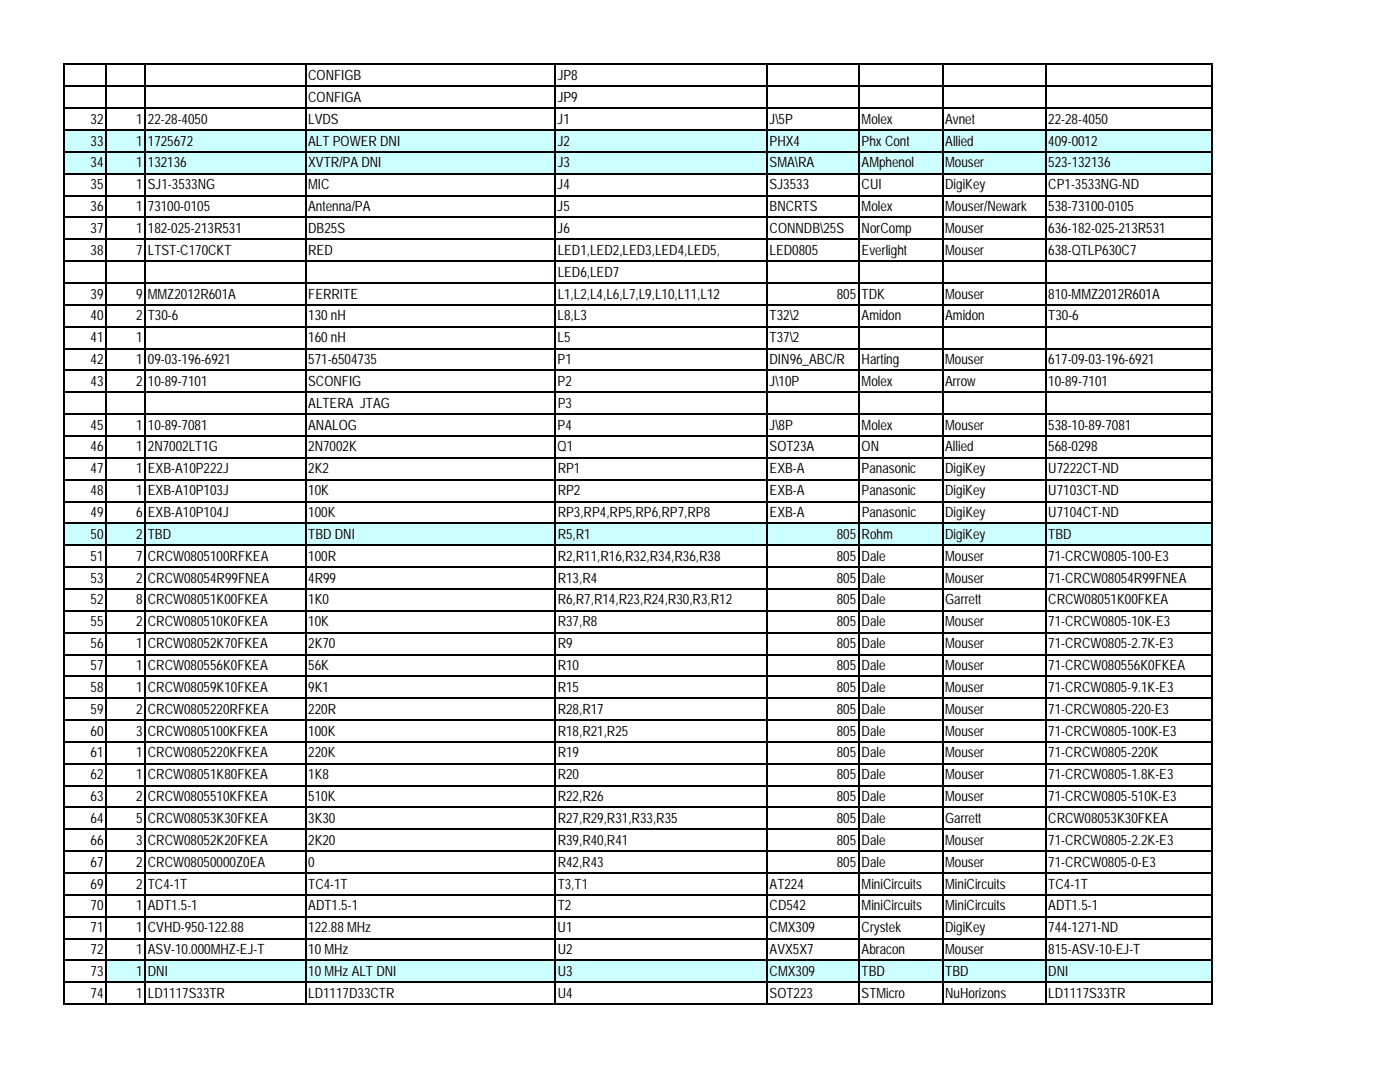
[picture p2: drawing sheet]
<svg xmlns="http://www.w3.org/2000/svg" width="279mm" height="216mm" viewBox="0 0 279 216" stroke-linecap="round" stroke-linejoin="round" font-family="sans-serif">
<defs><g id="words">
<g font-size="2.8">
<text x="61.5" y="16">CONFIGB</text>
<text x="111.3" y="16">JP8</text>
<text x="61.5" y="20.3">CONFIGA</text>
<text x="111.3" y="20.3">JP9</text>
<text x="18.1" y="24.7">32</text>
<text x="18.1" y="29">33</text>
<text x="27.2" y="24.7">1 22-28-4050</text>
<text x="27.2" y="29">1 1725672</text>
<text x="61.5" y="24.7">LVDS</text>
<text x="61.5" y="29">ALT POWER DNI</text>
<text x="111.3" y="24.7">J1</text>
<text x="111.3" y="29">J2</text>
<text x="153.6" y="24.7">J\5P</text>
<text x="153.6" y="29">PHX4</text>
<text x="172" y="24.7">Molex</text>
<text x="172" y="29">Phx Cont</text>
<text x="188.6" y="24.7">Avnet</text>
<text x="188.6" y="29">Allied</text>
<text x="209.2" y="24.7">22-28-4050</text>
<text x="209.2" y="29">409-0012</text>
<text x="18.1" y="33.4">34</text>
<text x="27.2" y="33.4">1 132136</text>
<text x="61.5" y="33.4">XVTR/PA DNI</text>
<text x="111.3" y="33.4">J3</text>
<text x="153.6" y="33.4">SMA\RA</text>
<text x="172" y="33.4">AMphenol</text>
<text x="188.6" y="33.4">Mouser</text>
<text x="209.2" y="33.4">523-132136</text>
<text x="18.1" y="37.8">35</text>
<text x="27.2" y="37.8">1 SJ1-3533NG</text>
<text x="61.5" y="37.8">MIC</text>
<text x="111.3" y="37.8">J4</text>
<text x="153.6" y="37.8">SJ3533</text>
<text x="172" y="37.8">CUI</text>
<text x="188.6" y="37.8">DigiKey</text>
<text x="209.2" y="37.8">CP1-3533NG-ND</text>
<text x="18.1" y="42.1">36</text>
<text x="18.1" y="46.5">37</text>
<text x="27.2" y="42.1">1 73100-0105</text>
<text x="27.2" y="46.5">1 182-025-213R531</text>
<text x="61.5" y="42.1">Antenna/PA</text>
<text x="61.5" y="46.5">DB25S</text>
<text x="111.3" y="42.1">J5</text>
<text x="111.3" y="46.5">J6</text>
<text x="153.6" y="42.1">BNCRTS</text>
<text x="153.6" y="46.5">CONNDB\25S</text>
<text x="172" y="42.1">Molex</text>
<text x="172" y="46.5">NorComp</text>
<text x="188.6" y="42.1">Mouser/Newark</text>
<text x="188.6" y="46.5">Mouser</text>
<text x="209.2" y="42.1">538-73100-0105</text>
<text x="209.2" y="46.5">636-182-025-213R531</text>
<text x="18.1" y="50.8">38</text>
<text x="27.2" y="50.8">7 LTST-C170CKT</text>
<text x="61.5" y="50.8">RED</text>
<text x="111.3" y="50.8">LED1,LED2,LED3,LED4,LED5,</text>
<text x="153.6" y="50.8">LED0805</text>
<text x="172" y="50.8">Everlight</text>
<text x="188.6" y="50.8">Mouser</text>
<text x="209.2" y="50.8">638-QTLP630C7</text>
<text x="18.1" y="59.6">39</text>
<text x="27.2" y="59.6">9 MMZ2012R601A</text>
<text x="61.5" y="59.6">FERRITE</text>
<text x="111.3" y="55.2">LED6,LED7</text>
<text x="111.3" y="59.6">L1,L2,L4,L6,L7,L9,L10,L11,L12</text>
<text x="167" y="59.6">805 TDK</text>
<text x="188.6" y="59.6">Mouser</text>
<text x="209.2" y="59.6">810-MMZ2012R601A</text>
<text x="18.1" y="63.9">40</text>
<text x="27.2" y="63.9">2 T30-6</text>
<text x="61.5" y="63.9">130 nH</text>
<text x="111.3" y="63.9">L8,L3</text>
<text x="153.6" y="63.9">T32\2</text>
<text x="172" y="63.9">Amidon</text>
<text x="188.6" y="63.9">Amidon</text>
<text x="209.2" y="63.9">T30-6</text>
<text x="18.1" y="68.3">41</text>
<text x="27.2" y="68.3">1</text>
<text x="61.5" y="68.3">160 nH</text>
<text x="111.3" y="68.3">L5</text>
<text x="153.6" y="68.3">T37\2</text>
<text x="18.1" y="72.6">42</text>
<text x="18.1" y="77">43</text>
<text x="27.2" y="72.6">1 09-03-196-6921</text>
<text x="27.2" y="77">2 10-89-7101</text>
<text x="61.5" y="72.6">571-6504735</text>
<text x="61.5" y="77">SCONFIG</text>
<text x="111.3" y="72.6">P1</text>
<text x="111.3" y="77">P2</text>
<text x="153.6" y="72.6">DIN96_ABC/R</text>
<text x="153.6" y="77">J\10P</text>
<text x="172" y="77">Molex</text>
<text x="172" y="72.6">Harting</text>
<text x="188.6" y="77">Arrow</text>
<text x="188.6" y="72.6">Mouser</text>
<text x="209.2" y="77">10-89-7101</text>
<text x="209.2" y="72.6">617-09-03-196-6921</text>
<text x="61.5" y="81.4">ALTERA JTAG</text>
<text x="111.3" y="81.4">P3</text>
<text x="18.1" y="85.7">45</text>
<text x="27.2" y="85.7">1 10-89-7081</text>
<text x="61.5" y="85.7">ANALOG</text>
<text x="111.3" y="85.7">P4</text>
<text x="153.6" y="85.7">J\8P</text>
<text x="172" y="85.7">Molex</text>
<text x="188.6" y="85.7">Mouser</text>
<text x="209.2" y="85.7">538-10-89-7081</text>
<text x="18.1" y="90.1">46</text>
<text x="18.1" y="94.4">47</text>
<text x="27.2" y="90.1">1 2N7002LT1G</text>
<text x="27.2" y="94.4">1 EXB-A10P222J</text>
<text x="61.5" y="90.1">2N7002K</text>
<text x="61.5" y="94.4">2K2</text>
<text x="111.3" y="90.1">Q1</text>
<text x="111.3" y="94.4">RP1</text>
<text x="153.6" y="90.1">SOT23A</text>
<text x="153.6" y="94.4">EXB-A</text>
<text x="172" y="90.1">ON</text>
<text x="172" y="94.4">Panasonic</text>
<text x="188.6" y="90.1">Allied</text>
<text x="188.6" y="94.4">DigiKey</text>
<text x="209.2" y="90.1">568-0298</text>
<text x="209.2" y="94.4">U7222CT-ND</text>
<text x="18.1" y="98.8">48</text>
<text x="27.2" y="98.8">1 EXB-A10P103J</text>
<text x="61.5" y="98.8">10K</text>
<text x="111.3" y="98.8">RP2</text>
<text x="153.6" y="98.8">EXB-A</text>
<text x="172" y="98.8">Panasonic</text>
<text x="188.6" y="98.8">DigiKey</text>
<text x="209.2" y="98.8">U7103CT-ND</text>
<text x="18.1" y="103.2">49</text>
<text x="18.1" y="107.5">50</text>
<text x="27.2" y="103.2">6 EXB-A10P104J</text>
<text x="27.2" y="107.5">2 TBD</text>
<text x="61.5" y="103.2">100K</text>
<text x="61.5" y="107.5">TBD DNI</text>
<text x="111.3" y="103.2">RP3,RP4,RP5,RP6,RP7,RP8</text>
<text x="111.3" y="107.5">R5,R1</text>
<text x="153.6" y="103.2">EXB-A</text>
<text x="167" y="107.5">805 Rohm</text>
<text x="172" y="103.2">Panasonic</text>
<text x="188.6" y="107.5">DigiKey</text>
<text x="188.6" y="103.2">DigiKey</text>
<text x="209.2" y="107.5">TBD</text>
<text x="209.2" y="103.2">U7104CT-ND</text>
<text x="18.1" y="111.9">51</text>
<text x="27.2" y="111.9">7 CRCW0805100RFKEA</text>
<text x="61.5" y="111.9">100R</text>
<text x="111.3" y="111.9">R2,R11,R16,R32,R34,R36,R38</text>
<text x="167" y="111.9">805 Dale</text>
<text x="188.6" y="111.9">Mouser</text>
<text x="209.2" y="111.9">71-CRCW0805-100-E3</text>
<text x="18.1" y="116.2">53</text>
<text x="27.2" y="116.2">2 CRCW08054R99FNEA</text>
<text x="61.5" y="116.2">4R99</text>
<text x="111.3" y="116.2">R13,R4</text>
<text x="167" y="116.2">805 Dale</text>
<text x="188.6" y="116.2">Mouser</text>
<text x="209.2" y="116.2">71-CRCW08054R99FNEA</text>
<text x="18.1" y="120.6">52</text>
<text x="18.1" y="125">55</text>
<text x="27.2" y="120.6">8 CRCW08051K00FKEA</text>
<text x="27.2" y="125">2 CRCW080510K0FKEA</text>
<text x="61.5" y="120.6">1K0</text>
<text x="61.5" y="125">10K</text>
<text x="111.3" y="120.6">R6,R7,R14,R23,R24,R30,R3,R12</text>
<text x="111.3" y="125">R37,R8</text>
<text x="167" y="125">805 Dale</text>
<text x="167" y="120.6">805 Dale</text>
<text x="188.6" y="125">Mouser</text>
<text x="188.6" y="120.6">Garrett</text>
<text x="209.2" y="125">71-CRCW0805-10K-E3</text>
<text x="209.2" y="120.6">CRCW08051K00FKEA</text>
<text x="18.1" y="129.3">56</text>
<text x="27.2" y="129.3">1 CRCW08052K70FKEA</text>
<text x="61.5" y="129.3">2K70</text>
<text x="111.3" y="129.3">R9</text>
<text x="167" y="129.3">805 Dale</text>
<text x="188.6" y="129.3">Mouser</text>
<text x="209.2" y="129.3">71-CRCW0805-2.7K-E3</text>
<text x="18.1" y="133.7">57</text>
<text x="27.2" y="133.7">1 CRCW080556K0FKEA</text>
<text x="61.5" y="133.7">56K</text>
<text x="111.3" y="133.7">R10</text>
<text x="167" y="133.7">805 Dale</text>
<text x="188.6" y="133.7">Mouser</text>
<text x="209.2" y="133.7">71-CRCW080556K0FKEA</text>
<text x="18.1" y="138">58</text>
<text x="18.1" y="142.4">59</text>
<text x="27.2" y="138">1 CRCW08059K10FKEA</text>
<text x="27.2" y="142.4">2 CRCW0805220RFKEA</text>
<text x="61.5" y="138">9K1</text>
<text x="61.5" y="142.4">220R</text>
<text x="111.3" y="138">R15</text>
<text x="111.3" y="142.4">R28,R17</text>
<text x="167" y="138">805 Dale</text>
<text x="167" y="142.4">805 Dale</text>
<text x="188.6" y="138">Mouser</text>
<text x="188.6" y="142.4">Mouser</text>
<text x="209.2" y="138">71-CRCW0805-9.1K-E3</text>
<text x="209.2" y="142.4">71-CRCW0805-220-E3</text>
<text x="18.1" y="146.8">60</text>
<text x="27.2" y="146.8">3 CRCW0805100KFKEA</text>
<text x="61.5" y="146.8">100K</text>
<text x="111.3" y="146.8">R18,R21,R25</text>
<text x="167" y="146.8">805 Dale</text>
<text x="188.6" y="146.8">Mouser</text>
<text x="209.2" y="146.8">71-CRCW0805-100K-E3</text>
<text x="18.1" y="151.1">61</text>
<text x="18.1" y="155.5">62</text>
<text x="27.2" y="151.1">1 CRCW0805220KFKEA</text>
<text x="27.2" y="155.5">1 CRCW08051K80FKEA</text>
<text x="61.5" y="151.1">220K</text>
<text x="61.5" y="155.5">1K8</text>
<text x="111.3" y="151.1">R19</text>
<text x="111.3" y="155.5">R20</text>
<text x="167" y="151.1">805 Dale</text>
<text x="167" y="155.5">805 Dale</text>
<text x="188.6" y="151.1">Mouser</text>
<text x="188.6" y="155.5">Mouser</text>
<text x="209.2" y="151.1">71-CRCW0805-220K</text>
<text x="209.2" y="155.5">71-CRCW0805-1.8K-E3</text>
<text x="18.1" y="159.8">63</text>
<text x="27.2" y="159.8">2 CRCW0805510KFKEA</text>
<text x="61.5" y="159.8">510K</text>
<text x="111.3" y="159.8">R22,R26</text>
<text x="167" y="159.8">805 Dale</text>
<text x="188.6" y="159.8">Mouser</text>
<text x="209.2" y="159.8">71-CRCW0805-510K-E3</text>
<text x="18.1" y="164.2">64</text>
<text x="27.2" y="164.2">5 CRCW08053K30FKEA</text>
<text x="61.5" y="164.2">3K30</text>
<text x="111.3" y="164.2">R27,R29,R31,R33,R35</text>
<text x="167" y="164.2">805 Dale</text>
<text x="188.6" y="164.2">Garrett</text>
<text x="209.2" y="164.2">CRCW08053K30FKEA</text>
<text x="18.1" y="168.6">66</text>
<text x="18.1" y="172.9">67</text>
<text x="27.2" y="168.6">3 CRCW08052K20FKEA</text>
<text x="27.2" y="172.9">2 CRCW08050000Z0EA</text>
<text x="61.5" y="172.9">0</text>
<text x="61.5" y="168.6">2K20</text>
<text x="111.3" y="172.9">R42,R43</text>
<text x="111.3" y="168.6">R39,R40,R41</text>
<text x="167" y="172.9">805 Dale</text>
<text x="167" y="168.6">805 Dale</text>
<text x="188.6" y="172.9">Mouser</text>
<text x="188.6" y="168.6">Mouser</text>
<text x="209.2" y="172.9">71-CRCW0805-0-E3</text>
<text x="209.2" y="168.6">71-CRCW0805-2.2K-E3</text>
<text x="18.1" y="177.3">69</text>
<text x="27.2" y="177.3">2 TC4-1T</text>
<text x="61.5" y="177.3">TC4-1T</text>
<text x="111.3" y="177.3">T3,T1</text>
<text x="153.6" y="177.3">AT224</text>
<text x="172" y="177.3">MiniCircuits</text>
<text x="188.6" y="177.3">MiniCircuits</text>
<text x="209.2" y="177.3">TC4-1T</text>
<text x="18.1" y="181.7">70</text>
<text x="27.2" y="181.7">1 ADT1.5-1</text>
<text x="61.5" y="181.7">ADT1.5-1</text>
<text x="111.3" y="181.7">T2</text>
<text x="153.6" y="181.7">CD542</text>
<text x="172" y="181.7">MiniCircuits</text>
<text x="188.6" y="181.7">MiniCircuits</text>
<text x="209.2" y="181.7">ADT1.5-1</text>
<text x="18.1" y="186">71</text>
<text x="18.1" y="190.4">72</text>
<text x="27.2" y="186">1 CVHD-950-122.88</text>
<text x="27.2" y="190.4">1 ASV-10.000MHZ-EJ-T</text>
<text x="61.5" y="186">122.88 MHz</text>
<text x="61.5" y="190.4">10 MHz</text>
<text x="111.3" y="186">U1</text>
<text x="111.3" y="190.4">U2</text>
<text x="153.6" y="186">CMX309</text>
<text x="153.6" y="190.4">AVX5X7</text>
<text x="172" y="186">Crystek</text>
<text x="172" y="190.4">Abracon</text>
<text x="188.6" y="186">DigiKey</text>
<text x="188.6" y="190.4">Mouser</text>
<text x="209.2" y="186">744-1271-ND</text>
<text x="209.2" y="190.4">815-ASV-10-EJ-T</text>
<text x="18.1" y="194.7">73</text>
<text x="27.2" y="194.7">1 DNI</text>
<text x="61.5" y="194.7">10 MHz ALT DNI</text>
<text x="111.3" y="194.7">U3</text>
<text x="153.6" y="194.7">CMX309</text>
<text x="172" y="194.7">TBD</text>
<text x="188.6" y="194.7">TBD</text>
<text x="209.2" y="194.7">DNI</text>
<text x="18.1" y="199.1">74</text>
<text x="27.2" y="199.1">1 LD1117S33TR</text>
<text x="61.5" y="199.1">LD1117D33CTR</text>
<text x="111.3" y="199.1">U4</text>
<text x="153.6" y="199.1">SOT223</text>
<text x="172" y="199.1">STMicro</text>
<text x="188.6" y="199.1">NuHorizons</text>
<text x="209.2" y="199.1">LD1117S33TR</text>
</g>
</g></defs>
<g fill="#cff">
<path d="M12.9 26h229v8.7h-229z"/>
<path d="M12.9 104.4h229v4.4h-229z"/>
<path d="M21.2 191.6h220.7v4.4h-220.7z"/>
</g>
<g fill="none" stroke="#000" stroke-width=".34">
<path d="M12.9 12.7v187.8M13 12.9h229M13 17.2h229M21.2 13v187.5M29 13v187.5M61 13v187.5M110.8 13v187.5M153.1 13v187.5M171.5 13v187.5M188.1 13v187.5M208.7 13v187.5M241.8 13v187.5"/>
<path d="M13 21.6h229M13 26h229M13 30.3h229M13 34.7h229M13 39h229M13 43.4h229M13 47.8h229M13 52.1h229M13 56.5h229M13 60.8h229M13 65.2h229M13 69.6h229"/>
<path d="M13 73.9h229M13 78.3h229M13 82.6h229M13 87h229M13 91.4h229M13 95.7h229M13 100.1h229M13 104.4h229M13 108.8h229M13 113.2h229M13 117.5h229M13 121.9h229"/>
<path d="M13 126.2h229M13 130.6h229M13 135h229M13 139.3h229M13 143.7h229M13 148h229M13 152.4h229M13 156.8h229M13 161.1h229M13 165.5h229M13 169.8h229M13 174.2h229"/>
<path d="M13 178.6h229M13 182.9h229M13 187.3h229M13 191.6h229M13 196h229M13 200.4h229"/>
</g>
<use href="#words"/>
</svg>
